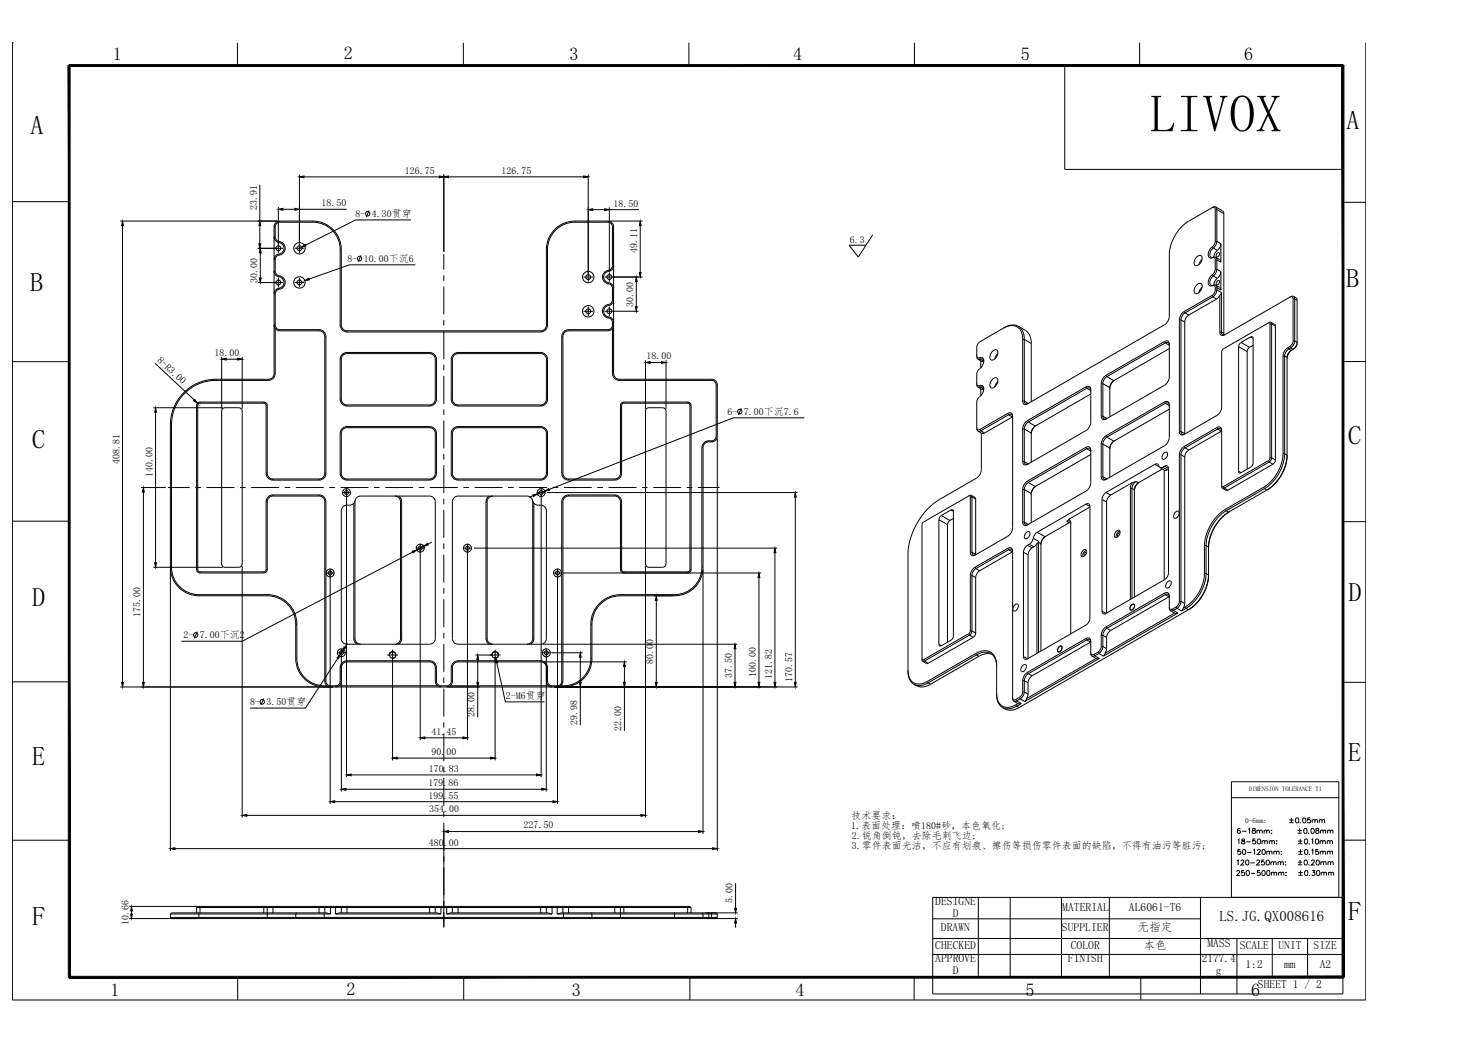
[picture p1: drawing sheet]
<svg xmlns="http://www.w3.org/2000/svg" width="594mm" height="420mm" viewBox="0 0 594 420" stroke-linecap="round" stroke-linejoin="round" font-family="sans-serif">
<defs><g id="words">
<text font-size="21.3" x="463.7" y="52.9">LIVOX</text>
<g font-size="10.8">
<text x="12.2" y="54">A</text>
<text x="543" y="52.2">A</text>
<text x="12.2" y="117.4">B</text>
<text x="542.9" y="115.6">B</text>
<text x="543.7" y="179">C</text>
<text x="12.9" y="180.8">C</text>
<text x="13" y="244.2">D</text>
<text x="543.8" y="242.4">D</text>
<text x="13" y="308.6">E</text>
<text x="543.7" y="306.7">E</text>
<text x="543.8" y="371.1">F</text>
<text x="13" y="372.9">F</text>
</g>
<g font-size="7.4">
<text x="138.7" y="23.8">2</text>
<text x="45.5" y="24.4">1</text>
<text x="229.7" y="24.4">3</text>
<text x="319.9" y="24.4">4</text>
<text x="411.7" y="24.4">5</text>
<text x="501.8" y="24.4">6</text>
<text x="44.6" y="401.7">1</text>
<text x="139.7" y="401.2">2</text>
<text x="230.6" y="401.7">3</text>
<text x="320.9" y="401.7">4</text>
<text x="413.5" y="401.7">5</text>
<text x="504.6" y="401.7">6</text>
</g>
<text font-size="6" x="491.8" y="371.5">LS.JG.QX008616</text>
<g font-size="4.7">
<text x="377.2" y="364.8">DESIGNE</text>
<text x="384.2" y="369.7">D</text>
<text x="428.4" y="367.3">MATERIAL</text>
<text x="455.3" y="367.3">AL6061-T6</text>
<text x="379.5" y="375.5">DRAWN</text>
<text x="428.3" y="375.5">SUPPLIER</text>
<text x="458.7" y="375.5">无指定</text>
<text x="377.2" y="382.7">CHECKED</text>
<text x="431.9" y="382.7">COLOR</text>
<text x="461.1" y="382.7">本色</text>
<text x="487" y="381.7">MASS</text>
<text x="500.1" y="382.7">SCALE</text>
<text x="515.6" y="382.7">UNIT</text>
<text x="529.8" y="382.7">SIZE</text>
<text x="377.2" y="388">APPROVE</text>
<text x="430.7" y="388.1">FINISH</text>
<text x="384.2" y="392.9">D</text>
<text x="502.4" y="390.4">1:2</text>
<text x="517.9" y="390.4">mm</text>
<text x="532.3" y="390.4">A2</text>
<text x="507.4" y="398.4">SHEET 1 / 2</text>
</g>
<g font-size="4.6">
<text x="484.6" y="388">2177.4</text>
<text x="490.3" y="392.7">g</text>
</g>
<g font-size="4">
<text x="163.2" y="70.1">126.75</text>
<text x="202.3" y="70">126.75</text>
<text x="129.6" y="83.1">18.50</text>
<text x="247.4" y="83.3">18.50</text>
<text x="103.5" y="84.5" transform="rotate(-90 103.5 84.5)">23.91</text>
<text x="143.4" y="87.5">8- 4.30贯穿</text>
<text x="342.7" y="98">6.3</text>
<text x="140.2" y="105.6">8- 10.00下沉6</text>
<text x="256.9" y="102.1" transform="rotate(-90 256.9 102.1)">49.11</text>
<text x="103.7" y="114.1" transform="rotate(-90 103.7 114.1)">30.00</text>
<text x="255.4" y="124" transform="rotate(-90 255.4 124)">30.00</text>
<text x="86.5" y="143.6">18.00</text>
<text x="63.3" y="145.5" transform="rotate(43 63.3 145.5)">8-R3.00</text>
<text x="260.7" y="144.9">18.00</text>
<text x="293.5" y="167.3">6- 7.00下沉7.6</text>
<text x="48.2" y="187.3" transform="rotate(-90 48.2 187.3)">408.81</text>
<text x="61.5" y="192.3" transform="rotate(-90 61.5 192.3)">140.00</text>
<text x="56.6" y="248.8" transform="rotate(-90 56.6 248.8)">175.00</text>
<text x="74.1" y="257.4">2- 7.00下沉2</text>
<text x="263.4" y="267.9" transform="rotate(-90 263.4 267.9)">80.00</text>
<text x="295.2" y="273.3" transform="rotate(-90 295.2 273.3)">37.50</text>
<text x="304.8" y="272.9" transform="rotate(-90 304.8 272.9)">100.00</text>
<text x="311.3" y="274" transform="rotate(-90 311.3 274)">121.82</text>
<text x="319.5" y="275.2" transform="rotate(-90 319.5 275.2)">170.57</text>
<text x="204" y="281.8">2-M6贯穿</text>
<text x="100.9" y="284.3">8- 3.50贯穿</text>
<text x="191.4" y="289.1" transform="rotate(-90 191.4 289.1)">28.00</text>
<text x="232.8" y="292.3" transform="rotate(-90 232.8 292.3)">29.98</text>
<text x="174" y="296.2">41.45</text>
<text x="250.6" y="294.7" transform="rotate(-90 250.6 294.7)">22.00</text>
<text x="174" y="304.4">90.00</text>
<text x="172.9" y="311.2">170.83</text>
<text x="172.8" y="317">179.86</text>
<text x="172.9" y="322">199.55</text>
<text x="173" y="327.5">354.00</text>
<text x="211.1" y="334">227.50</text>
<text x="343.3" y="334.2">1.表面处理：喷180#砂，本色氧化;</text>
<text x="343.4" y="330.1">技术要求：</text>
<text x="173" y="340.9">480.00</text>
<text x="343.5" y="338.3">2.锐角倒钝，去除毛刺飞边;</text>
<text x="343.5" y="342.5">3.零件表面光洁，不应有划痕、擦伤等损伤零件表面的缺陷，不得有油污等脏污;</text>
<text x="295.4" y="364.3" transform="rotate(-90 295.4 364.3)">5.00</text>
<text x="51.8" y="373.1" transform="rotate(-90 51.8 373.1)">10.66</text>
</g>
<text font-size="3" x="502.2" y="331.8">0-6mm:</text>
<text font-size="2.7" x="503.6" y="319">DIMENSION TOLERANCE T1</text>
</g></defs>
<!-- layer: 0 -->
<g fill="none" stroke="#000" stroke-width=".4">
<path d="M4.9 17.2h.1M4.9 17.2v386h545.9v-386M95.8 17.2v9.2M186.9 17.2v9.2M277.8 17.2v9.2M368.8 17.2v9.2M459.6 17.2v9.2M429.4 26.4v41.9h112.3M104.8 74.5v14.6M120.8 70.4v27.8M122.6 71.3h54.6M179 70.4v31.1"/>
<path d="M180.8 71.3h54.6M237.2 70.4v39.8M4.9 81.3h23M48.5 89.1h63.4M49.4 91v184.2M104.8 91v7.3M110.5 91.4v59.2M110.5 91.4h.5M111 95.6h-.5l.3 1 1.2 1.1a2.37 2.37 0 0 1 2.5 2.1 2.37 2.37 0 0 1-2 2.6M111 91.4v4.2M111 95.6l.5 1.2 1.1 .6M112.3 83.5v15.1"/>
<path d="M112.6 97.4l-.1 .5M112.6 97.4a2.76 2.76 0 0 1 2.4 2.7 2.76 2.76 0 0 1-2.4 2.8M112.8 89.1h13.4M112.8 89.1v.5M112.8 89.6h13.4M112.8 89.1l-1.4 .5-.6 .8-.3 1M112.8 89.6l-1.3 .5-.5 1.3M114.1 84.4h4.8M120.8 84.4h19.1M126.2 89.1v.5M126.2 89.1a11.5 11.5 0 0 1 11.5 11.5M126.2 89.6a11 11 0 0 1 11 11"/>
<path d="M148.9 84.8l-1.2 2.7M165.8 88.7h-22.4l-20.1 10.1M231.8 89.1h13.4M231.8 89.1v.5M231.8 89.6h13.4M231.9 89.1a11.5 11.5 0 0 0-11.5 11.5M231.9 89.6a11 11 0 0 0-11.1 11M239.1 84.5h4.8M245.2 89.1v.5M245.2 89.1l1.4 .5 .6 .8 .3 1M245.2 89.6l1.3 .5 .5 1.3M245.8 83.6v25.8"/>
<path d="M245.8 84.5h11.9M246.1 89.1h13M247 91.4v15.7M247 91.4h.5M247.5 91.4v59.2M258.2 91v18.9M342.5 98.9h6.8l-3.1 4.8zM352 94.7l-2.7 4.2M488.8 83.7h.9l.4 .8M489 99.5a3 3 0 0 0-1.1 4.5l1.1-.1M489 99.5l.3 .5M490.1 97.3l-.3 1.2-.8 1"/>
<path d="M490.1 84.5h.7M490.1 84.5v12.8M490.1 97.3h.7M490.3 83.4l-1 .1-9.9 5.7a17.2 17.2 0 0 0-7.8 13.5v24.9a4.3 4.3 0 0 1-2 3.3l-55.2 31.9M490.3 83.4l2.9 1.8 .4 .9M490.3 83.4l.5 1.1M490.8 97.3l-.4 1.5-1.1 1.2M490.8 84.5v12.8M490.8 97.3l1.6 1M490.8 84.5l2.8 1.6M492.4 98.3l-.4 1.5-1 1.1M492.4 98.3v7.4"/>
<path d="M493.6 86.1v48.4M541.7 81.6h9.1M103.9 100.1h7.4M104.1 113.9h7.2M105 102v10.1M111 109.4h-.5l.3 1 .7 .8 1.1 .4M111 104.7v4.7M111 118.5v12.6M111 109.4l.5 1.2 1.1 .6M112.5 102.4l.1 .5M112.5 111.6a2.3 2.3 0 0 1 2.1 2.3 2.3 2.3 0 0 1-2.1 2.3M112.6 116.2v.4"/>
<path d="M112.6 116.2l-1.1 .4-.7 .8-.3 1.1h.5M112.6 102.4l-1.1 .4-.7 .8-.3 1.1h.5M112.6 111.2v.4M112.6 111.2a2.76 2.76 0 0 1 2.4 2.7 2.76 2.76 0 0 1-2.4 2.7M112.6 116.6l-1.1 .6-.5 1.3M112.6 102.9l-1.1 .6-.5 1.2M120.8 100.1h-.1M120.8 113.8l-.1 .1M137.2 100.6v30.5M137.2 100.6h.4M137.6 100.6v30.5M145.6 103l-1.1 2.6"/>
<path d="M167.5 106.8h-26.6l-16.2 5.7M220.4 100.6v30.5M220.4 100.6h.4M220.8 100.6v30.5M245.4 114.4l1.2 .6 .4 1.3M245.4 109a2.76 2.76 0 0 0-2.4 2.7 2.76 2.76 0 0 0 2.4 2.7M245.5 114l-.1 .4M245.5 114l1 .4 .7 .8 .3 1.1h-.5M245.5 109.4a2.3 2.3 0 0 0-2 2.3 2.3 2.3 0 0 0 2 2.3M247 107.1h.5l-.6 1.6-1.4 .7-.1-.4M247 107.1l-.4 1.3-1.2 .6M247 116.3v4.6"/>
<path d="M247.1 111.7h12M256.6 113.5v10.2M488.8 119.1l-11.2 6.5M488.8 119.1l.3 .6M489 103.9l.8 .1 .3 .8M489 110.7a2.99 2.99 0 0 0-1.1 4.5h1.1M489 115.2h.8l.3 .8M489 110.7l.3 .6M489.1 119.7l-11.2 6.5M489.1 119.7l1.6 .9M489.3 100a2.48 2.48 0 0 0-.8 3.8l.8-.1M489.3 111.3a2.48 2.48 0 0 0-.8 3.8l.8-.1"/>
<path d="M489.3 103.7l-.3 .2M489.3 115l-.3 .2M489.3 111.3l1.7 .9M489.3 100l1.7 .9M490.1 108.6l-.3 1.2-.8 .9M490.1 116.9l-.4 1.3-.9 .9M490.1 104.8v3.8M490.1 116v.9M490.1 116.9h.7M490.1 116h.7M490.1 108.6h.7M490.1 104.8h.7"/>
<path d="M490.3 115h-1M490.3 103.7h-1M490.3 115l1.7 1 .4 1M490.3 103.7l1.7 1 .4 1M490.3 103.7l.5 1.1M490.3 115l.5 1M490.8 116.9a3.6 3.6 0 0 1-1.7 2.8M490.8 108.6l-.4 1.5-1.1 1.2M490.8 104.8v3.8M490.8 116v.9M490.8 116.9l1.8 1M490.8 116l1.6 1"/>
<path d="M490.8 108.6l1.6 .9M490.8 104.8l1.6 .9M491 100.9l-1 1.3-.5 1.5M491 112.2l-1 1.2-.5 1.5M492 119.1l-1.3 1.5M492 119.1v14.8M492.4 109.5l-.4 1.5-1 1.2M492.4 109.5v7.5M492.6 117.9v16M492.6 117.9l-.6 1.2M520.2 119.8l.9-.1 .4 .9M521.7 119.5l1.2 .8 .3 .8"/>
<path d="M521.7 119.5l-1.2 .1-26.6 15.4a1.19 1.19 0 0 1-1.4 .2 1.19 1.19 0 0 1-.5-1.3M521.7 119.5l.5 1.1M111 131.1h-.5l.5 1.4 .8 .7 1 .2M111 132.5v18.1M111 131.1l.5 1.3 1.3 .5M112.8 132.9v.5M112.8 133.4h15.9M112.8 132.9h15.9M128.7 132.9v.5M128.7 132.9l1.2 .3 .9 .8 .7 1.7M128.7 133.4l1.4 .5 .7 .8 .2 1M131 135.7v55.1"/>
<path d="M131 135.7h.4M131.4 135.7v55.1M137.2 131.1l.6 1.7 .9 .8 1.2 .2M137.2 131.1h.4M137.6 131.1l.3 1 .6 .8 1.4 .5M139.9 133.4v.5h78.2v-.5M139.9 133.4h78.2M220.4 131.1h.4M220.4 131.1l-.5 1.4-.8 .7-1 .2M220.8 131.1l-.6 1.7-.9 .8-1.2 .2M226.6 135.7h.4M226.6 135.7v55.1"/>
<path d="M227 135.7v55.1M229.3 133.4h15.9M229.3 132.9h15.9M229.3 132.9v.5M229.3 132.9l-1.7 .6-.8 1-.2 1.2M229.3 133.4l-1.4 .5-.6 .8-.3 1M245.2 132.9v.5M245.4 128.2l.1-.4 1.4 .7 .6 1.5h-.5M245.4 128.2l1.2 .6 .4 1.2M245.4 122.8a2.76 2.76 0 0 0-2.4 2.7 2.76 2.76 0 0 0 2.4 2.7M245.5 123.2a2.3 2.3 0 0 0-2 2.3 2.3 2.3 0 0 0 2 2.3M247 120.9h.5l-.6 1.6-1.4 .7-.1-.4"/>
<path d="M247 131.1h.5l-.5 1.4-.8 .7-1 .2M247 120.9l-.4 1.2-1.2 .7M247 131.1l-.5 1.3-1.3 .5M247 130v1.1M247 132.5v18.1M247.3 125.5h10.2M405 132.2l-10.3 6-.8 1.7v3.9M405 132.2h.1M405 132.2l-.3 .1M405 132.2a4.7 4.7 0 0 1 5.4-.3 4.7 4.7 0 0 1 2.1 4.9M410.7 131.6a5.8 5.8 0 0 0-5.7 .6M410.7 131.6l2.8 1.6a5.9 5.9 0 0 1 2.4 5.3"/>
<path d="M410.7 131.6a5.8 5.8 0 0 1 2.4 5.2M412.5 136.8v24.9M412.5 136.8h.6M413.1 136.8v24.9M413.1 136.8l2.8 1.7M415.9 138.5v23.5M469.6 137.7a1.19 1.19 0 0 1 1.4-.1 1.19 1.19 0 0 1 .6 1.2v13.2a4.3 4.3 0 0 1-2 3.3l-23.5 13.6a1.19 1.19 0 0 1-1.4 .2 1.19 1.19 0 0 1-.6-1.3M469.6 137.7l-23.5 13.6M469.6 137.7l.4 .6M470 138.3a.99 .99 0 0 1 1.1-.1 .99 .99 0 0 1 .5 1zM470 138.3l-23.6 13.6M475.7 129v45"/>
<path d="M475.7 129h.6M476.3 129v45M476.3 129l1.5 .9M477.6 125.6a4.3 4.3 0 0 0-1.9 3.4M477.6 125.6l.3 .6M477.8 129.9v45M477.9 126.2a3.6 3.6 0 0 0-1.6 2.8M477.9 126.2l1.5 .8M479.4 127a3.6 3.6 0 0 0-1.6 2.9M490.7 120.6l-11.3 6.4M492 133.9h.6M492.6 133.9l.4 1 .9 .1"/>
<path d="M492.6 133.9l1 .6M493.6 134.5l.1 .5M493.9 135h.1M494.2 134.8l-.3 .2M499.5 139.8v50.2M499.5 139.8l3.5 2M500.5 138.1l-.7 .7-.3 1M500.5 138.1l3.5 2M504.4 135.8h.7l.3 .6M504.4 135.8l-3.9 2.3M504.4 135.8l1 .6M505.4 136.4v50.5l-.9 1.4-4 2.3"/>
<path d="M505.4 139.3l-1.4 .8M511.6 130.2h.4l.2 .4M512.2 130.6h.7M512.2 130.6v54M512.6 129.9l-.7 .1-19 11.2-.2 23a4.3 4.3 0 0 1-1.9 3.3l-13.2 7.6M512.6 129.9l.3 .7M512.6 129.9l1.6 1 .2 .6M512.9 130.6v54M512.9 130.6l1.5 .9M514.4 131.5v54M520.2 139.7l-.8 .5M520.2 139.7l.3 .6"/>
<path d="M521.5 137.5l-.4 1.2-.9 1M521.5 137.5h.7M521.5 120.6h.7M521.5 120.6v16.9M522.2 137.5a3.6 3.6 0 0 1-1.7 2.8M522.2 137.5l1 .5a3.6 3.6 0 0 1-1.7 2.8l-1-.5M522.2 120.6v16.9M522.2 120.6l1 .5M523.2 121.1l-.1 17.5-.7 1.6-1.7 1.1M4.9 145.8h23M62.5 146.4l15.8 14.9M87.1 152.9v.5"/>
<path d="M87.1 153.4h21.1M87.1 152.9h21.1M87.1 152.9a18.4 18.4 0 0 0-18.4 18.4M87.1 153.4a17.9 17.9 0 0 0-17.9 17.9M89.4 143.9v21M91.2 144.8h4.6M97.7 143.9v21M108.2 152.9v.5M110.5 150.6l-.2 1-.6 .8-1.5 .5M110.5 150.6h.5M111 150.6l-.6 1.8-1 .7-1.2 .3M137.2 144.9v16.1h.4v-16.1"/>
<path d="M137.2 144.9h.4M139.9 142.1v.5M139.9 142.6h33.4M139.9 142.1h33.4M139.9 142.1l-1.2 .3-.9 .8-.6 1.7M139.9 142.6l-1.4 .5-.6 .8-.3 1M173.3 142.1v.5M173.3 142.1l1.2 .3 .9 .8 .6 1.7M173.3 142.6l1.4 .5 .6 .8 .3 1M175.6 144.9v16.1h.4v-16.1M175.6 144.9h.4M182 144.9v16.1h.5v-16.1"/>
<path d="M182 144.9h.5M184.7 142.1v.5M184.7 142.6h33.4M184.7 142.1h33.4M184.8 142.1l-1.8 .6-.7 1-.3 1.2M184.8 142.6l-1.5 .5-.6 .8-.2 1M218.1 142.1v.5M218.1 142.1l1.7 .6 .7 1 .3 1.2M218.1 142.6l1.4 .5 .6 .8 .3 1M220.4 144.9v16.1h.4v-16.1M220.4 144.9h.4M247 150.6h.5"/>
<path d="M247 150.6l.3 1.2 .8 1 1.7 .6M247.5 150.6l.2 1 .6 .8 1.5 .5M249.8 153.4h37.2M249.8 152.9h37.2M249.8 152.9v.5M260.3 145.2v19.7M262.2 146.2h4.6M268.6 145.2v19.7M287 152.9v.5M287 152.9l1.4 .5 .7 .8 .2 1M287 153.4l1.3 .5 .5 1.3M393.9 143.8l.5 1"/>
<path d="M393.9 155l.5 1.1M393.9 154.7l.1 .3M393.9 143.4l.1 .4M394 155l.4 .5h.7M394 143.8l.3 .5 .8-.1M394.4 144.8l1.7 1h.7M394.4 156.1l1.7 1h.7M395.1 155.5a1.16 1.16 0 0 1 1.2 .1 1.16 1.16 0 0 1 .5 1.1M395.1 144.2a1.16 1.16 0 0 1 1.2 .1 1.16 1.16 0 0 1 .5 1.2M395.1 155.5l.3 .6M395.1 144.2l.3 .6M395.4 156.1h-1"/>
<path d="M395.4 144.8h-1M395.4 156.1l1.4 .8M395.4 144.8l1.4 .8M395.6 145.5v2.8M395.6 156.7v2.8M395.6 144.7l-.2 .1M395.6 156l-.2 .1M395.6 156l.8 .1 .3 .7M395.6 144.7l.7 .1 .4 .7M395.6 156h.1M395.6 144.7h.1M396.7 145.5h.1"/>
<path d="M396.8 156.8v.1M396.8 145.5v.2M396.8 156.7a5.5 5.5 0 0 1-2.4 3.9l-.5 1.3v10.9M396.8 145.5a5.5 5.5 0 0 1-2.4 3.9l-.5 1.3v4.3M438 156a1.19 1.19 0 0 1 1.3-.1 1.19 1.19 0 0 1 .6 1.2v13.2a4.3 4.3 0 0 1-1.9 3.3l-23.6 13.6M438 156l-23.6 13.6M438 156l.3 .6M438.3 156.6a.99 .99 0 0 1 1.1-.2 .99 .99 0 0 1 .5 1.1zM438.3 156.6l-23.6 13.6M439.9 158.9l-22.3 12.9M444.1 154.7v13.1M444.1 154.7h.7"/>
<path d="M444.8 154.7v13.1M444.8 154.7l2.8 1.6M446.1 151.3a4.3 4.3 0 0 0-2 3.4M446.1 151.3l.3 .6M446.4 151.9a3.6 3.6 0 0 0-1.6 2.8M446.4 151.9l2.8 1.6M447.6 156.3v11.8M449.2 153.5a3.6 3.6 0 0 0-1.6 2.8M449.2 153.5l-1.2 1.6-.4 1.6M449.3 153.5h-.1M449.6 153.3l-.4 .2M471.6 140.6l-22.4 12.9"/>
<path d="M503 141.8v47.4M504 140.1l-.7 .7-.3 1M517.5 143.6h.6M517.5 143.6v39.3M518.1 143.6l1 .5M518.1 143.6v39.3M519.1 144.1v39.8M519.4 140.2a4.3 4.3 0 0 0-1.9 3.4M519.4 140.2l.3 .5M519.7 140.7a3.6 3.6 0 0 0-1.6 2.9M519.7 140.7l1 .6M520.5 140.3l-.8 .4"/>
<path d="M520.7 141.3a3.6 3.6 0 0 0-1.6 2.8M521 141.1a4.3 4.3 0 0 0-1.9 3.4M541.7 145.8h9.1M61.8 164.4h28.1M62.7 166.3v60.6M69.2 171.3v57.4a11 11 0 0 0 11 11.1M69.2 171.3h-.5v57.4M79.3 163.5h.4M79.3 163.5v66.2M79.7 163.5v66.2M80.6 163.5h.1M80.7 162.1v.5"/>
<path d="M80.7 163.4v.1M80.7 162.6h25.7M80.7 162.1h25.7M80.7 162.1l-.8 .3-.6 1.1M80.7 162.6l-.7 .2-.2 .7M90 164.7l.8-.3h5.5l1.1 .6 .3 .8v61.6l-.6 1.1-.8 .2h-6l-.6-.5-.3-.8v-61.6zM106.4 162.1v.5M106.4 162.1l.8 .3 .6 1.1M106.4 162.6l.7 .2 .2 .7M107.3 163.5h.5M107.3 163.5v27.3M107.8 163.5v27.3"/>
<path d="M137.2 161l.6 1.7 .9 .7 1.2 .3M137.2 174.8v16M137.2 174.8h.4M137.6 161l.3 1 .6 .8 1.4 .5M137.6 174.8v16M139.9 163.3v.4M139.9 172v.5M139.9 172.5h33.4M139.9 172h33.4M139.9 163.7h33.4M139.9 163.3h33.4M139.9 172l-1.2 .3-.9 .7-.6 1.7"/>
<path d="M139.9 172.4l-1.4 .6-.6 .7-.3 1M173.3 163.3v.4M173.3 172v.5M173.3 172l1.2 .3 .9 .7 .6 1.7M173.3 172.4l1.4 .6 .6 .7 .3 1M175.6 174.8h.4M175.6 174.8v16M175.6 161l-.3 1-.6 .8-1.4 .5M176 161l-.6 1.7-.9 .7-1.2 .3M176 174.8v16M182 174.8h.5M182 174.8v16"/>
<path d="M182 161l.3 1.2 .7 .9 1.8 .6M182.5 161l.2 1 .6 .8 1.5 .5M182.5 174.8v16M184.7 172.5h33.4M184.7 172h33.4M184.7 163.7h33.4M184.7 163.3h33.4M184.7 163.3v.4M184.7 172v.5M184.8 172l-1.8 .6-.7 .9-.3 1.2M184.8 172.4l-1.5 .6-.6 .7-.2 1M218.1 163.3v.4"/>
<path d="M218.1 172v.5M218.1 172l1.7 .6 .7 .9 .3 1.2M218.1 172.4l1.4 .6 .6 .7 .3 1M220.4 174.8h.4M220.4 174.8v16M220.4 161l-.5 1.4-.8 .6-1 .3M220.8 174.8v16M220.8 161l-.6 1.7-.9 .7-1.2 .3M250.2 163.5h.5M250.2 163.5v27.3M250.7 163.5v27.3M251.6 162.6h25.7"/>
<path d="M251.6 162.1h25.7M251.6 162.1v.5M251.6 162.1l-.8 .3-.6 1.1M251.6 162.6l-.6 .2-.3 .7M260.9 164.7l.8-.3h5.5l1.2 .6 .2 .8v61.6l-.2 .8-1.2 .5h-5.9l-.7-.5-.3-.8v-61.6zM277.3 162.1v.5M277.3 162.1l1.2 .6 .2 .8M277.3 162.6l.7 .2 .3 .7M278.3 163.5h.4M278.3 163.5v66.2M278.7 163.5v66.2M285.8 178.2h1.2"/>
<path d="M285.8 177.7h1.2M285.8 177.7v.5M285.8 177.7l-1.7 .6-.7 1-.3 1.2M285.8 178.2l-1.4 .5-.6 .8-.3 1M287 177.7v.5M288.8 175.9v-20.7h.5v20.7M288.8 175.9h.5M288.8 175.9l-.5 1.3-1.3 .5M289.3 176.8v166.3M289.3 175.9l-.5 1.4-.8 .7-1 .2M299 164.6l-1.2 2.7M324.4 168.5h-28.6l-74.3 28.9"/>
<path d="M393.9 172.8l.5 1M393.9 172.4l.1 .4M394 172.8l.5 .5 .7-.1M394.4 173.8l1.7 1 1-.2M395.2 173.2l.4 .5M395.6 173.7l-1.2 .1M395.6 173.7l1.5 .9M395.8 174.6v14.8a4.3 4.3 0 0 1-2 3.4l-14.9 8.6a28 28 0 0 0-12.7 22v47.3M406.4 166.7a1.19 1.19 0 0 1 1.4-.1 1.19 1.19 0 0 1 .6 1.2v45a4.3 4.3 0 0 1-2 3.4l-13.1 7.6a1.19 1.19 0 0 1-1.4 .2 1.19 1.19 0 0 1-.6-1.3M406.4 166.7l-11.2 6.5M406.4 166.7l.4 .5M406.8 167.2a1 1 0 0 1 1.1-.1 1 1 0 0 1 .5 1.1"/>
<path d="M406.8 167.2l-11.2 6.5M406.8 167.2l1.5 .9M408.3 168.1l-11.2 6.5M408.4 168.1h-.1M412.5 161.7a1.19 1.19 0 0 0 .5 1.3 1.19 1.19 0 0 0 1.4-.2M412.5 173v13.1M412.5 173h.6M412.5 161.7h.6M413.1 161.7l1.6 1-.3 .1M413.1 161.7l.4 1 .9 .1M413.1 173v13.1M413.1 173l2.8 1.6"/>
<path d="M414.4 162.8h.1M414.4 169.6a4.3 4.3 0 0 0-1.9 3.4M414.4 169.6l.3 .6M414.7 170.2a3.6 3.6 0 0 0-1.6 2.8M414.7 170.2l2.9 1.6M415.9 174.6v11.8M415.9 174.6v.4M417.6 171.8a3.6 3.6 0 0 0-1.7 2.8M417.6 171.8l-1.1 1.3-.6 1.5M417.6 171.8h.1M417.9 171.6l-.3 .2M444.1 179.1v13.1"/>
<path d="M444.1 179.1h.7M444.1 167.8h.7M444.8 167.8l1.6 1-.3 .1M444.8 167.8l.3 1 1 .1M444.8 179.1v13.1M444.8 179.1l2.8 1.6M446.1 175.7a4.3 4.3 0 0 0-2 3.4M446.1 175.7l.3 .6M446.1 168.9h.1M446.4 176.3a3.6 3.6 0 0 0-1.6 2.8M446.4 176.3l2.8 1.6M449.2 177.9a3.5 3.5 0 0 0-1.6 2.8"/>
<path d="M449.2 177.9l-1 1.3-.6 1.9M449.3 177.9h-.1M449.6 177.7l-.4 .2M469.6 162.1a1.19 1.19 0 0 1 1.4-.1 1.19 1.19 0 0 1 .6 1.2v13.2a4.3 4.3 0 0 1-2 3.3l-23.5 13.6M469.6 162.1l-23.5 13.6M469.6 162.1l.4 .6M470 162.7a.99 .99 0 0 1 1.1-.2 .99 .99 0 0 1 .5 1.1zM470 162.7l-23.6 13.6M471.6 165l-22.4 12.9M475.7 174a1.19 1.19 0 0 0 .5 1.3 1.19 1.19 0 0 0 1.4-.2M475.7 174h.6M476.3 174l.4 1 .9 .1"/>
<path d="M476.3 174l1.5 .9M477.6 175.1h.1M477.8 174.9v.1M477.9 174.9l-.3 .2M490.8 172.4a1.19 1.19 0 0 1 1.3-.1 1.19 1.19 0 0 1 .6 1.2v22.7l.3 .7M490.8 172.4l-13.2 7.6M490.8 172.4l.3 .6M491.1 173a.99 .99 0 0 1 1.1-.1 .99 .99 0 0 1 .5 1M491.1 173l-13.2 7.6M491.1 173l1.5 .9M492.6 173.9l-13.2 7.6M492.7 173.8h-.1"/>
<path d="M56.9 196.6h10M57.8 198.4v76.8M107.3 190.8l.6 1.8 1 .7 1.2 .3M107.3 190.8h.5M107.8 190.8l.2 1 .6 .8 1.5 .5M110.1 193.1v.5M110.1 199.6v.4M110.1 199.6h18.6M110.1 193.6h18.6M110.1 193.1h18.6M110.1 199.6l-1.2 .2-1 .8-.6 1.7M128.7 193.1v.5"/>
<path d="M128.7 199.6v.4M128.7 199.6l1.2 .2 .9 .8 .7 1.7M131 190.8h.4M131 190.8l-.2 1-.7 .8-1.4 .5M131.5 190.8l-.7 1.8-.9 .7-1.2 .3M137.2 190.8l.6 1.8 .9 .7 1.2 .3M137.2 190.8h.4M137.6 190.8l.3 1 .6 .8 1.4 .5M139.7 199.5v113.9M139.9 193.1v.5M139.9 193.6h33.4M139.9 193.1h33.4"/>
<path d="M173.3 193.1v.5M175.6 190.8h.4M175.6 190.8l-.3 1-.6 .8-1.4 .5M176 190.8l-.6 1.8-.9 .7-1.2 .3M182 190.8h.5M182 190.8l.3 1.2 .7 1 1.8 .6M182.5 190.8l.2 1 .6 .8 1.5 .5M184.7 193.6h33.4M184.7 193.1h33.4M184.7 193.1v.5M215 199.9l-1.7 .6M216.7 198.6l.6 1.3"/>
<path d="M218.1 193.1v.5M218.3 199.5v113.9M219.7 198l-2.9 1.2M220.4 190.8h.4M220.4 190.8l-.5 1.5-.8 .6-1 .2M220.7 198.6h101M220.8 190.8l-.6 1.8-.9 .7-1.2 .3M226.6 190.8l.2 1.2 .8 1 1.7 .6M226.6 190.8h.4M227 190.8l.5 1.5 .8 .6 1 .2M229.3 199.6h18.6M229.3 193.6h18.6"/>
<path d="M229.3 193.1h18.6M229.3 193.1v.5M229.3 199.6v.4M229.3 199.6l-1.7 .6-.8 .9-.2 1.2M247.9 193.1v.5M247.9 199.6v.4M247.9 199.6l1.8 .6 .7 .9 .3 1.2M250.2 190.8h.5M250.2 190.8l-.5 1.5-.8 .6-1 .2M250.7 190.8l-.6 1.8-1 .7-1.2 .3M283.1 180.5h.4M283.1 180.5v48.2"/>
<path d="M283.5 180.5v48.2M390.7 200l.4-.1 .2 .5M391.7 199.7l-.7 .1-18.5 10.7-.6 .8-.1 54.7 .3 .7M391.7 199.7l1.6 1 .2 .5M391.7 199.7l.3 .7M412.5 186.1a1.19 1.19 0 0 0 .5 1.3 1.19 1.19 0 0 0 1.4-.2M412.5 197.4v13.1M412.5 197.4h.6M412.5 186.1h.6M413.1 186.1l1.6 .9-.3 .2M413.1 186.1l.4 1 .9 .1M413.1 197.4v13.1"/>
<path d="M413.1 197.4l2.8 1.6M414.4 187.2h.1M414.4 194a4.3 4.3 0 0 0-1.9 3.4M414.4 194l.3 .5M414.7 194.5a3.6 3.6 0 0 0-1.6 2.9M414.7 194.5l2.9 1.7M415.9 199v11.7M415.9 199v.4M417.6 196.2a3.6 3.6 0 0 0-1.7 2.8M417.6 196.2l-1.1 1.2-.6 1.6M417.6 196.2h.1M417.9 196l-.3 .2"/>
<path d="M438 180.4a1.19 1.19 0 0 1 1.3-.2 1.19 1.19 0 0 1 .6 1.3v13.1a4.3 4.3 0 0 1-1.9 3.4l-23.6 13.6M438 180.4l-23.6 13.6M438 180.4l.3 .5M438.3 180.9a.99 .99 0 0 1 1.1-.1 .99 .99 0 0 1 .5 1.1zM438.3 180.9l-23.6 13.6M439.9 183.3l-22.3 12.9M444.1 192.2a1.19 1.19 0 0 0 .6 1.3 1.19 1.19 0 0 0 1.4-.2M444.1 192.2h.7M444.8 192.2l1.6 .9-.3 .2M444.8 192.2l.3 1 1 .1M446.1 198.6a3.6 3.6 0 0 0-1.6 2.8M446.1 198.6l1.8 1"/>
<path d="M446.1 193.3h.1M447.6 180.7v11.8M447.9 199.6a3.6 3.6 0 0 0-1.6 2.9M455.9 196.9h.6M455.9 196.9v44.8M456.5 196.9l1 .6M456.5 196.9v44.4M456.8 194.5l-.9 2.4M456.8 194.5l-8.9 5.1M457.5 197.5v43.3M457.5 197.5v.4M458.2 194.1a3.6 3.6 0 0 0-1.7 2.8"/>
<path d="M458.2 194.1l-1.4 .4M458.2 194.1l.9 .6M459.1 194.7a3.6 3.6 0 0 0-1.6 2.8M459.2 194.7l-1.1 1.3-.6 1.5M459.2 194.7h.1M459.5 194.5l-.3 .2M465.7 187.2a1.21 1.21 0 0 1 1.3 0 1.21 1.21 0 0 1 .6 1.2l.2 .1M465.7 187.2l1.8 1M465.7 187.2l-19.6 11.4M467.8 188.5l2 1.1 1-.1M468.8 189.1l-9.7 5.6M468.9 188.4l-1.1 .1"/>
<path d="M468.9 188.4l1.9 1.1M469.5 189.5v44.3M469.6 188a.99 .99 0 0 1 1.2-.1 .99 .99 0 0 1 .5 1M469.6 188l1.7 .9M469.6 188l-.7 .4M471.3 188.9v42a3.6 3.6 0 0 1-1.7 2.9l-23.5 13.6M471.3 189.2l-.5 .3M475.7 183.4h.6M475.7 183.4v59.1M476.3 183.4l1.5 .9M476.3 183.4v59.1M477.6 180a4.3 4.3 0 0 0-1.9 3.4"/>
<path d="M477.6 180l.3 .6M477.8 184.3v59.1M477.9 180.6a3.6 3.6 0 0 0-1.6 2.8M477.9 180.6l1.5 .9M479.4 181.5a3.6 3.6 0 0 0-1.6 2.8M492.7 195.9l.3 .4 .4-.1M493 196.9l1.6 .9 .6-.1M493.4 196.2l.3 .6M493.7 196.8l-.7 .1M493.7 196.8l1.5 .9M499.5 190l.3 .7 .7-.1M499.5 190l1 .6"/>
<path d="M509.7 196.5l-15.5 8.9M509.7 196.5l.3 .5M510 197l1 .6 .3-.2M510 197l-15.4 8.9M511.3 197.4l-15.8 9.1M511.3 197.4h.1M511.6 185.7l-18.2 10.5M511.6 185.7l.3 .6M511.9 186.3l1.5 .9M511.9 186.3l-18.2 10.5M512.2 184.6l-.6 1.1M512.2 184.6h.7"/>
<path d="M512.9 184.6l-.3 1-.7 .7M512.9 184.6l1.5 .9M513.4 187.2l-18.2 10.5M514.4 185.5l-.3 .9-.7 .8M517.5 182.9a17.2 17.2 0 0 1-7.8 13.6M517.5 182.9h.6M518.1 182.9l1 .6v.4M518.1 182.9a18 18 0 0 1-8.1 14.1M519.1 183.9a18.2 18.2 0 0 1-7.8 13.5M519.1 183.9a17.2 17.2 0 0 1-7.8 13.5M4.9 210.2h23M107.3 202.3v27.4"/>
<path d="M107.3 202.3h.5M107.8 202.3v27.4M110.1 200h18.6M110.1 200l-1.5 .5-.6 .8-.2 1M128.7 200l1.4 .5 .7 .8 .2 1M131 202.3v72.4M131 202.3h.4M131.4 202.3v72.4M142.7 202.9v54.6M143.1 202.3h.1M143.2 202.3v55.2M143.2 201.9a2.97 2.97 0 0 1-3.8 1.9l-1.3 .8-.5 1.4v51.5l.3 1 1 1 1 .3h33.4l1-.3 1-1 .3-1v-55.2l-.3-1-1-1.1-1-.2h-27.8l-1.5 .5-.6 .8-.2 1"/>
<path d="M159.2 200l1.5 .5 .6 .8 .3 1M160.8 200l.9 1 .3 1.3M161.5 202.3h.5M161.5 202.3v55.2M162 202.3v55.2M170.3 219.6l.6 .6 .2 .8M174.2 218.6l-1.7 .8M196 202.3h.5M196 202.3v55.2M196.5 202.3v55.2M197.2 200l-.9 1-.3 1.3M198.8 200l-1.5 .5-.6 .8-.2 1"/>
<path d="M214.8 201.9a2.97 2.97 0 0 0 3.8 1.9l1.3 .8 .5 1.4v51.5l-.3 1-1 1-1 .3h-33.3l-1.1-.3-1-1-.2-1v-55.2l.2-1 1-1.1 1.1-.2h27.8l1.4 .5 .6 .8 .3 1M214.8 202.3h.1M214.8 202.3v55.2M215.3 202.9v54.6M226.6 202.3h.4M226.6 202.3v72.4M227 202.3v72.4M229.3 200h18.6M229.3 200l-1.4 .5-.6 .8-.3 1M247.9 200l1.5 .5 .6 .8 .2 1M250.2 202.3h.5M250.2 202.3v27.4"/>
<path d="M250.7 202.3v27.4M320.8 200.5v74.7M378.7 209.6v50.2M378.7 209.6l3.4 2M379.6 207.9l-.6 .7-.3 1M379.6 207.9l3.5 2M382.1 211.6v47.4M383.1 209.9l-.7 .7-.3 1M383.5 205.6l.7-.1 .3 .7M383.5 205.6l1 .6M383.5 205.6l-3.9 2.3M384.5 206.2v50.4l-.8 1.4-4.1 2.4"/>
<path d="M384.5 209.1l-1.4 .8M391.3 200.4v22.3M391.3 200.4h.7M392 200.4v22.3M392 200.4l1.5 .8M393.5 201.2v22.4M412.5 210.5a1.19 1.19 0 0 0 .5 1.3 1.19 1.19 0 0 0 1.4-.2M412.5 210.5h.6M413.1 210.5l1.6 .9-.3 .2M413.1 210.5l.4 1 .9 .1M414.4 211.6h.1M414.4 219.9a3.6 3.6 0 0 0-1.6 2.8"/>
<path d="M414.4 219.9l1.8 1M415.1 219.5l1.9 1M415.1 219.5l-.7 .4M416.7 217l-.5 1.4-1.1 1.1M416.7 217l2.2 1.3M418.2 219.1l-1.2 1.4M418.2 219.1v44.4M418.3 214.6l-1 1.1-.6 1.3M418.3 214.6l3.1 1.8M418.7 218.7h.1M418.7 218.7l-.5 .4M418.8 218.7l1 .5"/>
<path d="M418.8 218.7v44.4M418.9 218.3l-.1 .4M418.9 218.3l-.2 .4M419.8 219.2v43.3M421.4 216.4a3.6 3.6 0 0 0-1.6 2.8M421.5 216.5l-1.3 1.6-.4 1.5M421.5 216.4h.1M421.8 216.2l-.3 .3M430.2 210.2a.99 .99 0 0 1 1.2-.1 .99 .99 0 0 1 .4 1.1M430.2 210.2l1 .6M431 209.4l.5 .4 .3 .8v45M431 209.4l-.8 .8"/>
<path d="M431.2 210.8l-9.8 5.6M431.7 210.6l-.5 .2M438 203.3a.99 .99 0 0 1 1.1-.1 .99 .99 0 0 1 .5 1M438 203.3l1.6 .9M438 203.3l-19.7 11.3M439.6 204.2v45a3.6 3.6 0 0 1-1.6 2.9l-23.6 13.6M439.6 204.5l-8.6 4.9M444.5 201.4l1.8 1.1M444.5 201.4v45M446.3 202.5v44.7M485.8 220h.6M485.8 220v11.3"/>
<path d="M486.4 220l1 .6M486.4 220v11.3M494.2 205.4a18.7 18.7 0 0 0-8.4 14.6M494.2 205.4l.4 .5M494.6 205.9a18 18 0 0 0-8.2 14.1M494.6 205.9l.9 .6M495.5 206.5a18.8 18.8 0 0 0-8.1 14.1M495.5 206.5a17.9 17.9 0 0 0-8.1 14.1M495.9 206.3l-.4 .2M541.7 210.3h9.1M61.8 228.7h28.1M68.7 229.7v113.4"/>
<path d="M68.7 228.7a11.5 11.5 0 0 0 11.5 11.5M79.3 229.7l.6 1.1 .8 .2M79.3 229.7h.4M79.8 229.7l.2 .6 .7 .3M80.7 231h25.7M80.7 230.6v.4M80.7 230.6h25.7M97.7 228.3v101.4M106.4 230.6v.4M107.3 229.7l-.2 .6-.7 .3M107.3 229.7h.5M107.8 239.8h-27.6v.4h27.6"/>
<path d="M107.8 239.8v.4M107.8 239.8a11.9 11.9 0 0 1 11.9 11.9M107.8 229.7l-.3 .8-1.1 .5M133.2 232v92.2M166.4 222.6l-68.7 36h-24.5M169.5 221.9v76.5M170.9 220.3l-2.8 1.5M188.5 221.9v76.5M191.2 221h122.3M224.8 232v92.2M227.1 231h79.9M250.2 229.7l.6 1.1 .8 .2v-.4"/>
<path d="M250.2 239.8h21.9M250.2 229.7h.5M250.2 239.8v.4M250.2 239.8a11.9 11.9 0 0 0-11.9 11.9M250.7 229.7l.3 .6 .6 .3M251.6 230.6h25.7M260.3 228.3v101.4M272.1 239.8v.4M278.3 229.7l-.3 .6-.7 .3M278.3 229.7h.4M278.7 229.7l-.5 1.1-.9 .2v-.4M283.1 228.7h.4"/>
<path d="M283.1 228.7a11 11 0 0 1-11 11.1M283.5 228.7a11.5 11.5 0 0 1-11.4 11.5M283.5 229.7v106.5M306.1 232.9v42.3M312.5 222.9v52.3M391.3 232.1v22.3M391.3 232.1h.7M391.3 222.7h.7M392 222.7l.3 .9 1 .2M392 232.1l1.5 .8M392 222.7l1.5 .9M392 232.1v22.3"/>
<path d="M393.3 223.8h.1M393.3 228.7a4.3 4.3 0 0 0-2 3.4M393.3 228.7l.3 .6M393.5 223.6v.1M393.5 232.9v22.4M393.6 223.6l-.3 .2M393.6 229.3a3.5 3.5 0 0 0-1.6 2.8M393.6 229.3l1.5 .8M395.1 230.1a3.6 3.6 0 0 0-1.6 2.8M406.4 221.1a1.19 1.19 0 0 1 1.4-.1 1.19 1.19 0 0 1 .6 1.2v59.5l.5 1M406.4 221.1l.4 .6M406.4 221.1l-13.1 7.6"/>
<path d="M406.8 221.7a.99 .99 0 0 1 1.1-.2 .99 .99 0 0 1 .5 1.1M406.8 221.7l1.5 .8M406.8 221.7l-13.2 7.6M408.3 222.5l-13.2 7.6M408.4 222.5h-.1M412.8 222.7l1.8 1.1M412.8 222.7v42M414.6 223.8v41.7M416.2 220.9a3.6 3.6 0 0 0-1.6 2.9M417 220.5l-.8 .4M469.6 239.2a1.19 1.19 0 0 1 1.4-.1 1.19 1.19 0 0 1 .6 1.2v5.1l.5 .9M469.6 239.2l.4 .6"/>
<path d="M469.6 239.2l-23.5 13.6M470 239.8a.99 .99 0 0 1 1.1-.2 .99 .99 0 0 1 .5 1.1M470 239.8l1.5 .8-23.6 13.6M470 239.8l-23.6 13.6M485.8 231.3a17.2 17.2 0 0 1-7.8 13.5M485.8 231.3h.6M486.4 231.3l1 .5v.4M486.4 231.3a17.9 17.9 0 0 1-8.1 14M487.4 232.2a18.1 18.1 0 0 1-7.8 13.5M487.4 232.2a17.2 17.2 0 0 1-7.8 13.5M487.4 220.6v11.6M487.4 220.6v.3"/>
<path d="M79.5 254.7l-1.1 2.7M107.8 240.2a11.5 11.5 0 0 1 11.5 11.5M119.3 251.7h.4M119.3 251.7v13.8M119.7 251.7v13.8M140.1 259.5l-1 1.5M142.7 257.5l.3 1.3 .9 1M142.7 257.5h.5M143.2 257.5l.5 1.4 .7 .6 1.1 .3M161.5 257.5h.5M161.6 257.5l-.6 1.4-.7 .6-1.1 .3M162 257.5l-.3 1.3-.9 1"/>
<path d="M196 257.5l.3 1.3 .9 1M196 257.5h.5M196.5 257.5l.5 1.4 .8 .6 1 .3M214.8 257.5h.5M214.9 257.5l-.5 1.4-.8 .6-1 .3M215.3 257.5l-.3 1.3-.9 1M219 259.8h78.4M238.3 251.7h.4M238.3 251.7v13.8M238.7 251.7v13.8M250.2 240.2h21.9M250.2 240.2a11.5 11.5 0 0 0-11.5 11.5"/>
<path d="M264.7 242.1v33.1M378.7 259.8l.3 .7 .6-.1M378.7 259.8l.9 .6M390.7 255.5l.3 .6M390.7 255.5l-18.2 10.5M391 256.1l1.5 .9M391 256.1l-18.2 10.5M391.3 254.4l-.6 1.1M391.3 254.4h.7M392 254.4l-.3 1-.7 .7M392 254.4l1.5 .9M392.5 257l-18.2 10.5"/>
<path d="M393.5 255.3l-.3 .9-.7 .8M438 257.5a1.19 1.19 0 0 1 1.3-.1 1.19 1.19 0 0 1 .6 1.2v4.9M438 257.5l.3 .6M438 257.5l-23.6 13.6M438.3 258.1a.99 .99 0 0 1 1.1-.2 .99 .99 0 0 1 .5 1.1M438.3 258.1l1.5 .8M438.3 258.1l-23.6 13.6M439.8 258.9l-23.6 13.6M439.9 258.9h-.1M444.1 256.2h.7M444.1 256.2v4.5M444.5 246.4a.99 .99 0 0 0 .4 1.1 .99 .99 0 0 0 1.2-.1"/>
<path d="M444.5 246.4l1.6 1M444.8 256.2l1.5 .8M444.8 256.2v4.5M446.1 252.8a4.3 4.3 0 0 0-2 3.4M446.1 252.8l.3 .6M446.3 257v4.6M446.4 253.4a3.6 3.6 0 0 0-1.6 2.8M446.4 253.4l1.5 .8M447.9 254.2a3.6 3.6 0 0 0-1.6 2.8M456.3 244a.79 .79 0 0 1 1.2-.3 .79 .79 0 0 1 0 1.3l-.2 .2a.92 .92 0 0 1-1.4 .8 .92 .92 0 0 1 .1-1.6zM471.6 240.6h-.1M471.6 244.8l.4 .9 .9-.1"/>
<path d="M472.1 246.3l1.7 .9M472.9 245.6l.3 .5M473.2 246.1l-1.1 .2M473.2 246.1l1.9 1.1M473.8 247.2l-28.1 16.2M473.8 247.2h1.3M474.4 244.7l.3 .6M474.4 244.7l-1.5 .9M474.7 245.3l1.8 1.1M474.7 245.3l-1.5 .8M475.1 247.2l-30.1 17.4M475.7 242.5l-.4 1.3-.9 .9"/>
<path d="M475.7 242.5h.6M476.3 242.5a3.6 3.6 0 0 1-1.6 2.8M476.3 242.5l1.5 .9M477.2 245.2l-.7 1.2M477.8 243.4l-.6 1.8 .8-.4M478 244.8l.3 .5M478.3 245.3l1 .6M478.3 245.3l-1.8 1.1M479.6 245.7l-68.5 39.6M479.6 245.7l-.3 .2M479.6 245.7h.1M4.9 274.9h23"/>
<path d="M48.5 277h273.2M119.3 265.5a11.5 11.5 0 0 0 11.5 11.5v-.5M119.3 265.5h.4M119.7 265.5a11 11 0 0 0 11.1 11M130.8 276.5h1.1M131 274.7l.2 1 .6 .8 1.5 .5v-.5M131 274.7h.4M131.5 274.7l.5 1.3 1.3 .5M133.3 276.5h2M136.2 265.4l-13 20.1h-22.3M136.7 276.5h39.8M137.2 274.7h.5l-.1 .5-.8 1.3-1.4 .5-.1-.5"/>
<path d="M137.2 274.7l-.5 1.3-1.3 .5M137.2 269.2v5.5M137.2 262.6l.7-.1 .6 .5M137.7 264.1v55.1M138.1 262.6l-.9 1.3M139.9 266.9h33.4M139.9 266.4h33.4M139.9 266.4v.5M139.9 266.4l-1.7 .6-.7 1-.3 1.2M139.9 266.9l-1.4 .5-.6 .8-.3 1h-.4M157 264.5a1.38 1.38 0 0 1 1.2-1.8 1.38 1.38 0 0 1 1.5 1.5 1.38 1.38 0 0 1-1.7 1.3M158.3 265v41.6"/>
<path d="M173.3 266.4v.5M173.3 266.4l1.2 .3 .9 .8 .6 1.7M173.3 266.9l1 .2 .8 .6 .5 1.5M175.6 274.7l.2 1 .6 .8 1.5 .5-.1-.5M175.6 274.7h.4M175.6 269.2h.4M175.6 269.2v5.5M176 274.7l.6 1.3 1.3 .5M176 269.2v5.5M177.8 276.5h2.4M181.5 276.5h39.8M182 274.7h.5"/>
<path d="M182 269.2h.5M182 269.2v5.5M182 274.7l-.5 1.3-1.3 .5M182.5 269.2v5.5M182.5 274.7l-.3 1-.6 .8-1.4 .5v-.5M184.7 266.9h33.4M184.7 266.4h33.4M184.7 266.4v.5M184.8 266.4l-1.8 .6-.7 1-.3 1.2M184.8 266.9l-1.1 .2-.7 .6-.5 1.5M191.7 264.1h7.1M192.7 266v9.2"/>
<path d="M192.7 277v12.2M198.4 264.5a1.38 1.38 0 0 1 1.2-1.8 1.38 1.38 0 0 1 1.5 1.5 1.38 1.38 0 0 1-1.8 1.3M199.7 264.1h.1M199.7 265v41.6M200.4 267.3l3.4 15.7h15.8M218.1 266.4v.5M218.1 266.4l1.7 .6 .7 1 .3 1.2M218.1 266.9l1 .2 .8 .6 .5 1.5M219 266.9h33.8M220.3 264.1v55.1M220.4 274.7l.2 1 .6 .8 1.5 .5v-.5M220.4 274.7h.4"/>
<path d="M220.4 269.2h.4M220.4 269.2v5.5M220.8 269.2v5.5M220.8 274.7l.6 1.3 1.3 .5M222.3 263.2h12.7M222.7 276.5h2M226.1 276.5h1.2M226.6 274.7l-.6 1.3-1.3 .5M226.6 274.7h.4M227 274.7l-.2 1-.6 .8-1.5 .5v-.5M234 265.1v10.1M234 277v15.4"/>
<path d="M238.3 265.5h.4M238.3 265.5a11 11 0 0 1-11 11M238.7 265.5a11.5 11.5 0 0 1-11.4 11.5v-.5M251.8 268.7v6.5M251.8 277v17.7M296.4 261.6v13.6M366.2 270.3v.3M366.2 270.6a5.8 5.8 0 0 0 2.4 5.3M366.2 270.7a4.7 4.7 0 0 0 2.5 4.7 4.7 4.7 0 0 0 5.3-.6M371.8 265.7l.3 .4 .4-.1M372.1 266.7l1.6 .9 .6-.1M372.5 266l.3 .6"/>
<path d="M372.8 266.6l-.7 .1M372.8 266.6l1.5 .9M374 274.8l.3 .5M374.3 275.3a5.8 5.8 0 0 1-5.7 .6M374.3 275.3l1 .6M375.3 275.9a5.8 5.8 0 0 1-5.7 .6l-1-.6M393.5 263.5a5 5 0 0 1 8.1 2.2l.3 2.3 .1 12M393.5 263.5l.3 .6M393.5 263.5l-19.5 11.3M393.8 264.1a4.8 4.8 0 0 1 7.9 2.5l.2 1.8M393.8 264.1l1 .5M393.8 264.1l-19.5 11.2"/>
<path d="M394.8 264.6l-19.5 11.3M400 263.8a6.2 6.2 0 0 0-5.2 .8M401.9 268.4h.1M401.9 268.4l.1 .4M402 279.6v.4M412.5 279l-.4 1.2-.9 1M412.5 279h.6M412.5 274.5h.6M412.5 274.5v4.5M412.8 264.7a1 1 0 0 0 .5 1.1 1 1 0 0 0 1.1-.1M412.8 264.7l1.6 1M413.1 279a3.6 3.6 0 0 1-1.6 2.8"/>
<path d="M413.1 279l1.5 .8M413.1 274.5l1.5 .8M413.1 274.5v4.5M414.4 271.1a4.3 4.3 0 0 0-1.9 3.4M414.4 271.1l.3 .6M414.6 279.8l-.6 1.9M414.6 275.3v4.5M414.7 271.7a3.6 3.6 0 0 0-1.6 2.8M414.7 271.7l1.5 .8M416.2 272.5a3.6 3.6 0 0 0-1.6 2.8M427 260.9a.79 .79 0 0 1 1.2-.3 .79 .79 0 0 1 0 1.3l-.1 .2a.92 .92 0 0 1-1.4 .8 .92 .92 0 0 1 0-1.6zM439.9 263.5l.5 1"/>
<path d="M439.9 263.1l.1 .4M440 263.5l.5 .5 .7-.1M440.4 264.5l1.7 1M441.2 263.9l.3 .5M441.5 264.4l-1.1 .1M441.5 264.4l1.9 1.1M442.1 265.5l-28.1 16.2M442.1 265.5h1.3M442.8 262.9l.4 .6M442.8 262.9l-1.6 1M443.2 263.5l1.8 1.1M443.2 263.5l-1.7 .9"/>
<path d="M443.4 265.5l-30.1 17.3M444.1 260.7l-.3 1.3-1 .9M444.1 260.7h.7M444.8 260.7a3.6 3.6 0 0 1-1.6 2.8M444.8 260.7l1.5 .9M445.7 263.4l-.7 1.1M446.3 261.6l-.6 1.8M541.7 275.1h9.1M106.4 281.7l-1.2 2.6M171.3 297.5h15.4M402 280a5.9 5.9 0 0 0 2.3 5.3M402 280a4.7 4.7 0 0 0 2.4 4.8 4.7 4.7 0 0 0 5.4-.6"/>
<path d="M404.3 285.3a4.9 4.9 0 0 0 3.9 1l2.9-1M408.4 281.3l.4 .9 .9-.1M408.9 282.7l1.7 1M409.7 282.1l.3 .5M409.8 284.2l.3 .5M410 282.6l-1.1 .1M410 282.6l1.9 1.1M410.1 284.7a5.9 5.9 0 0 1-5.8 .6M410.1 284.7l1 .6M410.6 283.7l-.8 .5M410.6 283.7h1.3M411.2 281.2l.3 .6"/>
<path d="M411.2 281.2l-1.5 .9M411.5 281.8l1.8 1M411.5 281.8l-1.5 .8M411.9 283.7l-1.8 1M414 281.7l-.7 1.1M139.5 318.3h79M141.6 312.5h74.8M160.2 305.7h37.6M4.9 338.8h23M99.5 328.8h159M135 323.3h88M179 334.4v39.2"/>
<path d="M180.8 335.3h100.9M496.6 321.6h43.4M499.2 338.7l.5-.4v2M500.2 334.3l-.1-.2a.99 .99 0 0 0-1.2 .8 .99 .99 0 0 0 .7 1.2 .63 .63 0 0 0 .7-.6 .63 .63 0 0 0-.6-.7 .63 .63 0 0 0-.7 .6M500.9 338.4v.6a.83 .83 0 0 1 1 .2 .83 .83 0 0 1 0 1l-1.1-.1v-.7l1.2-.6-.1-.4zM501 335.2h1.7M502.7 339.4h1.7M503.5 334.4l.5-.4v2.1M505.2 334.1v.6a.83 .83 0 0 1 .9 .3 .83 .83 0 0 1 .1 1h-1a.83 .83 0 0 1 0-1 .83 .83 0 0 1 1-.3v-.6zM506.3 338.3h-.9l-.1 .9a.71 .71 0 0 1 1-.1 .71 .71 0 0 1-.1 1.1 .71 .71 0 0 1-1-.3M506.9 335.1l.5-.4 .5 .1 .1 1.3M506.9 334.7v1.4"/>
<path d="M507.4 338.4a.99 .99 0 0 1 1.2 .7 .99 .99 0 0 1-.7 1.2l-.7-.4zM508 335.1l.5-.4 .5 .1 .1 1.3M509 339.3l.5-.3h.5l.1 1.3M509 339v1.3M509.8 335.1l.5-.4 .5 .1 .1 1.3M509.8 334.7v1.4M510.1 339.3l.4-.3h.5l.1 1.3M510.9 335.1l.5-.4 .4 .1 .1 1.3M511.9 339.3l.5-.3h.5l.1 1.3M511.9 339v1.3M512.8 334.7h.1M512.8 335.9h.1"/>
<path d="M513 339.3l.4-.3h.5l.1 1.3M514.9 339h.1M520 330.7h1.7M520 331.7h1.7M520.9 329.8v1.7M522.8 329.9a.93 .93 0 0 1 1.1 .9 .93 .93 0 0 1-1.1 .9l-.3-.8zM523.3 334.9h1.7M523.3 336h1.7M523.5 339.2h1.8M524.2 334v1.8M524.4 338.3v1.7M524.5 331.6l.1 .1"/>
<path d="M525.7 329.9a.93 .93 0 0 1 1 .9 .93 .93 0 0 1-1 .9l-.3-.8zM526.1 334.1a.92 .92 0 0 1 1.1 .9 .92 .92 0 0 1-1.1 1l-.3-.8zM526.3 338.4a.99 .99 0 0 1 1.2 .7 .99 .99 0 0 1-.7 1.2l-.7-.4zM527.8 335.9l.1 .1M528.5 329.8h-1l-.1 .9a.72 .72 0 0 1 1.1-.1 .72 .72 0 0 1-.2 1.1 .72 .72 0 0 1-1-.3M528.9 338.7l.5-.4v2M529 334.1a.92 .92 0 0 1 1.1 .9 .92 .92 0 0 1-1.1 1l-.3-.8zM529.2 330.8l.5-.3 .5 .1 .1 1.2M529.2 330.5v1.3M530.3 330.8l.5-.3 .4 .1 .1 1.2M530.8 338.4a.99 .99 0 0 1 1.2 .7 .99 .99 0 0 1-.8 1.2l-.6-.4zM530.8 334.1v.6l1.2 .7a.65 .65 0 0 1-.8 .7 .65 .65 0 0 1-.5-.9l1.2-.7-.4-.5z"/>
<path d="M532.1 330.8l.5-.3 .5 .1 .1 1.2M532.1 330.5v1.3M532.4 339.3l.5-.3h.5l.1 1.3M532.4 339v1.3M532.5 335.1l.5-.4 .5 .1 .1 1.3M532.5 334.7v1.4M533.2 330.8l.5-.3 .4 .1 .1 1.2M533.5 339.3l.4-.3h.5l.1 1.3M533.6 335.1l.5-.4 .5 .1 .1 1.3M535.3 339.3l.5-.3h.5v1.3M535.3 339v1.3M535.4 335.1l.5-.4 .5 .1 .1 1.3"/>
<path d="M535.4 334.7v1.4M536.3 339.3l.5-.3h.5l.1 1.3M536.5 335.1l.5-.4 .5 .1 .1 1.3M541.7 338.8h9.1M70.6 342.2h216.9M296.7 356.1v10.1M498.8 351.5l.4-.5 .8 .4-1.3 1.6h1.4M498.9 347.2l.5-.4v2M500.3 342.5h-1l-.1 .9a.72 .72 0 0 1 1.1 0 .72 .72 0 0 1-.1 1.1 .72 .72 0 0 1-1.1-.3M500.5 347.3l.4-.5 .8 .4-1.3 1.6h1.4M501.4 342.6a.93 .93 0 0 1 1 .9 .93 .93 0 0 1-1 1l-.3-.8zM501.8 351h-1l-.1 .9a.72 .72 0 0 1 1.1 0 .72 .72 0 0 1-.1 1 .72 .72 0 0 1-1.1-.2"/>
<path d="M502.7 346.9a.99 .99 0 0 1 1.2 .7 .99 .99 0 0 1-.8 1.2l-.6-.4zM502.9 351.1a.93 .93 0 0 1 1 .9 .93 .93 0 0 1-1 .9l-.3-.7zM503 343.7h1.7M504.3 347.9h1.7M504.5 352.2h1.7M505.5 342.9l.5-.4v2.1M506.9 347.3l.4-.5 .7 .4-1.2 1.6h1.3M507.1 343l.4-.5 .8 .4-1.3 1.7h1.4M508.1 351h-.9l-.1 .9a.71 .71 0 0 1 1.1 0 .71 .71 0 0 1-.2 1 .71 .71 0 0 1-1-.2M509.2 351.1a.99 .99 0 0 1 1.2 .7 .99 .99 0 0 1-.7 1.2l-.7-.3zM509.2 342.6a.93 .93 0 0 1 1.1 .9 .93 .93 0 0 1-1.1 1l-.2-.8zM509.9 346.8h-1l-.1 .8a.72 .72 0 0 1 1.1 0 .72 .72 0 0 1-.1 1.1 .72 .72 0 0 1-1.1-.3"/>
<path d="M510.9 343.6l.5-.4 .4 .1 .1 1.3M510.9 343.2v1.4M510.9 346.9a.93 .93 0 0 1 1.1 .9 .93 .93 0 0 1-1.1 .9l-.3-.8zM511.1 351.1a.99 .99 0 0 1 1.2 .7 .99 .99 0 0 1-.7 1.2l-.7-.3zM511.9 343.6l.5-.4 .5 .1 .1 1.3M512.6 347.8l.5-.3h.4l.1 1.3M512.6 347.5v1.3M512.8 352.1l.4-.4 .5 .1 .1 1.2M512.8 351.7v1.3M513.6 347.8l.5-.3h.5l.1 1.3M513.8 343.6l.5-.4 .4 .1 .1 1.3M513.8 343.2v1.4"/>
<path d="M513.8 352.1l.5-.4 .5 .1 .1 1.2M514.9 340.1h.1M514.8 343.6l.5-.4 .5 .1 .1 1.3M515.5 347.8l.4-.3h.5l.1 1.3M515.5 347.5v1.3M515.6 352.1l.5-.4 .5 .1 .1 1.2M515.6 351.7v1.3M516.5 347.8l.5-.3h.5l.1 1.3M516.8 343.2h.1M516.8 344.4h.1M516.7 352.1l.5-.4 .5 .1 .1 1.2M518.4 348.6h.1"/>
<path d="M518.4 347.5h.1M518.6 352.8h.1M518.6 351.7h.1M523.4 347.6h1.8M523.4 348.7h1.8M523.5 340.2h1.8M523.6 343.4h1.7M523.6 344.5h1.7M523.6 351.9h1.8M523.6 352.9h1.8M524.3 346.8v1.7M524.5 342.5v1.8"/>
<path d="M524.5 351v1.8M526.2 346.9a.99 .99 0 0 1 1.2 .7 .99 .99 0 0 1-.7 1.2l-.6-.4zM526.4 342.6a.99 .99 0 0 1 1.2 .7 .99 .99 0 0 1-.7 1.3l-.7-.4zM526.4 351.1a.99 .99 0 0 1 1.2 .7 .99 .99 0 0 1-.7 1.2l-.7-.3zM528 348.6l.1 .1M528.1 340.1l.1 .1M528.1 344.4l.1 .1M528.2 352.8l.1 .1M528.9 347.3l.4-.5 .8 .4-1.3 1.6h1.4M529 342.9l.5-.4v2.1M529.2 351h1.1l-.6 .8a.67 .67 0 0 1 .5 1.1 .67 .67 0 0 1-1.2-.2M531.1 346.9a.99 .99 0 0 1 1.2 .7 .99 .99 0 0 1-.8 1.2l-.6-.4z"/>
<path d="M531.2 351.1a.99 .99 0 0 1 1.2 .7 .99 .99 0 0 1-.7 1.2l-.6-.3zM531.7 342.5h-1l-.1 .9a.71 .71 0 0 1 1.1 0 .71 .71 0 0 1-.1 1 .71 .71 0 0 1-1.1-.2M532.5 343.6l.4-.4 .5 .1 .1 1.3M532.5 343.2v1.4M532.7 347.8l.5-.3h.5l.1 1.3M532.7 347.5v1.3M532.9 352.1l.5-.4 .5 .1v1.2M532.9 351.7v1.3M533.5 343.6l.5-.4 .5 .1 .1 1.3M533.8 347.8l.4-.3h.5l.1 1.3M533.9 352.1l.5-.4 .5 .1 .1 1.2M535.3 343.6l.5-.4 .5 .1 .1 1.3"/>
<path d="M535.3 343.2v1.4M535.6 347.8l.5-.3h.5v1.3M535.6 347.5v1.3M535.8 352.1l.5-.4 .4 .1 .1 1.2M535.8 351.7v1.3M536.4 343.6l.5-.4 .5 .1 .1 1.3M536.6 347.8l.5-.3h.5l.1 1.3M536.8 352.1l.5-.4 .5 .1 .1 1.2M52.1 370.4h245.5M52.1 365.5h226.2l.4 .4M53 367.3v1.2M68.7 368.5l.5-.4h62.7l1.4 .4"/>
<path d="M68.7 368.5v1.4M68.7 369.9l.5 .5M68.7 369.9h220.6M68.7 368.5h64.6M79.3 365.9v2.2M79.3 365.9h199.4M79.7 365.5l-.4 .4M80.2 368.1v2.3M80.7 365.5v2.6M106.4 365.5v2.6M107.3 365.5l.5 .4v4.5M110.1 365.5v2.6"/>
<path d="M119.7 368.1l-.4 .4v1.4l.4 .5M128.7 365.5v2.6M130.8 368.1v2.3M131.4 365.5l-.4 .4v2.2M133.3 365.5v3M135.3 365.5v3M135.3 368.5h42.5M135.4 368.5l1.3-.4h39.8l1.4 .4M137.2 365.5l.4 .4v2.2M139.9 365.5v2.6M173.3 365.5v2.6M176 365.5l-.4 .4v2.2"/>
<path d="M177.8 365.5v3M180.2 365.5v3M180.2 368.5h42.5M181.5 368.1h39.8l1.4 .4M181.5 368.1l-1.3 .4M182 365.5l.5 .4v2.2M184.7 365.5v2.6M218.1 365.5v2.6M220.8 365.5l-.4 .4v2.2M222.7 365.5v3M224.7 365.5v3M224.7 368.5h64.6"/>
<path d="M226.1 368.1h71.5M226.1 368.1l-1.4 .4M226.6 365.5l.4 .4v2.2M227.3 368.1v2.3M229.3 365.5v2.6M238.3 368.1l.4 .4v1.4l-.4 .5M247.9 365.5v2.6M250.7 365.5l-.5 .4v4.5M251.6 365.5v2.6M272.1 368.1v2.3M277.3 365.5v2.6M278.7 365.9v2.2"/>
<path d="M283.1 368.1l.4 .4v1.4l-.4 .5M285.8 368.1v2.3M287 368.1v2.3M288.8 368.1l.5 .4M289.3 368.5v1.4M289.3 369.9l-.5 .5M296.7 372.2v1.9M376.2 361.9h165.4v38.9h-165.4zM376.2 370.5h108M376.2 378.4h165.4M394.6 361.9v32M407.4 361.9v32"/>
<path d="M428.1 361.9v32M447.4 361.9v32M484.2 361.9v38.9M496.6 361.9v-46.7h43.4v46.7M498.9 378.4v22.4M513.1 378.4v15.5M527.4 378.4v15.5M95.9 394v9.2M187 394v9.2M278.2 394v9.2M368.7 394v9.2M376.2 384.9h165.4"/>
<path d="M376.2 393.9h165.4M460.1 394v9.2"/>
<circle cx="148.3" cy="86.1" r=".91"/>
<circle cx="145" cy="104.2" r=".91"/>
<circle cx="298.4" cy="165.9" r=".91"/>
<circle cx="78.9" cy="256" r=".91"/>
<circle cx="105.8" cy="283" r=".91"/>
</g>
<g fill="#000" stroke="#000" stroke-width=".4">
<path d="M120.8 71.3l1.8-.3v.7zM177.2 71l1.8 .3-1.8 .4zM179 71.3l1.8-.4v.8zM235.4 70.9l1.8 .4-1.8 .4zM49.4 89.1l.4 1.9h-.7zM104.8 89.1l.4 1.9h-.8zM112.3 84.4l1.8-.4v.8zM118.9 84l1.9 .4-1.9 .4zM121.6 99.7l1.5-1.2 .4 .7zM237.2 84.5l1.9-.3v.7zM243.9 84.2l1.9 .3-1.9 .4zM258.2 89.1l.4 1.9h-.8z"/>
<path d="M104.4 98.3h.8l-.4 1.8zM105 100.1l.4 1.9h-.8zM104.6 112.1h.8l-.4 1.8zM122.9 113.1l1.6-.9 .3 .7zM256.6 111.7l.4 1.8h-.7zM257.8 109.9h.8l-.4 1.8zM256.3 123.7h.7l-.4 1.8zM89.4 144.8l1.8-.3v.7zM95.8 144.5l1.9 .3-1.9 .4zM260.3 146.2l1.9-.4v.7zM266.8 145.8l1.8 .4-1.8 .3zM62.7 164.4l.4 1.9h-.7z"/>
<path d="M78.6 161l1.1 1.5-1.6-.9zM57.8 196.6l.4 1.8h-.7zM214.9 199.5l1.9-.3-1.6 1zM219.7 198l1.6-1 .3 .7zM320.8 198.6l.3 1.9h-.7zM62.4 226.9h.7l-.4 1.8zM166.3 222.3l1.8-.5-1.5 1.1zM170.9 220.3l1.5-1.2 .3 .6zM306.1 231l.3 1.9h-.7zM312.5 221l.4 1.9h-.7zM264.7 240.2l.4 1.9h-.8zM296.4 259.8l.4 1.8h-.7z"/>
<path d="M49.1 275.2h.7l-.4 1.8zM57.5 275.2h.7l-.4 1.8zM137.2 263.9l-.7 1.7-.6-.4zM138.8 260.8l.6 .4-1.3 1.4zM192.7 264.1l.3 1.9h-.7zM192.3 275.2h.7l-.3 1.8zM200 265.5l.7 1.7-.7 .1zM234 263.2l.4 1.9h-.7zM233.7 275.2h.7l-.4 1.8zM251.8 266.9l.4 1.8h-.7zM251.5 275.2h.7l-.4 1.8zM264.3 275.2h.8l-.4 1.8z"/>
<path d="M296.1 275.2h.7l-.4 1.8zM305.7 275.2h.7l-.3 1.8zM312.2 275.2h.7l-.4 1.8zM320.4 275.2h.7l-.3 1.8zM169.5 297.5l1.8-.4v.8zM186.7 297.1l1.8 .4-1.8 .4zM137.7 318.3l1.8-.4v.7zM139.7 312.5l1.9-.4v.7zM158.3 305.7l1.9-.4v.7zM197.8 305.3l1.9 .4-1.9 .3zM216.4 312.1l1.9 .4-1.9 .3zM218.5 317.9l1.8 .4-1.8 .3z"/>
<path d="M97.7 328.8l1.8-.4v.7zM133.2 323.3l1.8-.4v.7zM179 335.3l1.8-.4v.8zM223 322.9l1.8 .4-1.8 .3zM258.5 328.4l1.8 .4-1.8 .3zM281.7 334.9l1.8 .4-1.8 .4zM68.7 342.2l1.9-.4v.8zM287.5 341.8l1.8 .4-1.8 .4zM52.7 368.5h.7l-.4 1.9zM53 365.5l.4 1.8h-.7zM296.7 370.4l.3 1.8h-.7zM296.3 366.2h.7l-.3 1.9z"/>
<path d="M27.5 26.4l.8 367.6v-367.6zM27.5 26.4l.8 367.6h-.8z"/>
<path d="M27.9 26.8h513.8v-.7zM27.9 26.1h513.8l-513.8 .7z"/>
<path d="M541.3 26.4l.7 367.6v-367.6zM541.3 26.4l.7 367.6h-.7z"/>
<path d="M27.9 393.7v.7l513.8-.7zM27.9 394.4l513.8-.7v.7z"/>
</g>
<!-- layer: 02___PRT_ALL_AXES -->
<g fill="none" stroke="#000" stroke-width=".4">
<path d="M112.3 98.2v3.8M120.8 98.2v3.8M110.3 113.9h3.9M110.3 100.1h3.9M112.3 112v3.8M118.8 113.9h3.9M118.8 100.1h3.9M120.8 112v3.8M179 102.5v6.3M179 111v2.3M179 115.5v11.3M235.3 111.7h3.9"/>
<path d="M237.2 109.8v3.8M243.8 111.7h3.9M245.8 109.8v3.8M482.6 115a1.25 1.25 0 0 1 1.7-.7 1.25 1.25 0 0 1 .4 1.9 2.09 2.09 0 0 1-2.9 1.9l-.1-1.6zM482.6 103.7a1.25 1.25 0 0 1 1.7-.7 1.25 1.25 0 0 1 .4 1.9 2.08 2.08 0 0 1-2.9 2l-.2-1.4zM484.8 104.6l-1.2 2.1M484.8 115.8l-1.2 2.1M491 113.3a.61 .61 0 0 1 .9 0 .61 .61 0 0 1-.2 .9l-.2 .2a.63 .63 0 0 1-1 .3 .63 .63 0 0 1 .2-1zM491 102a.6 .6 0 0 1 .9 0 .6 .6 0 0 1-.2 1l-.2 .2a.63 .63 0 0 1-1 .3 .63 .63 0 0 1 .2-1.1zM179 129v2.3M179 133.6v11.2M235.3 125.5h3.9"/>
<path d="M237.2 123.6v3.8M243.8 125.5h3.9M245.8 123.6v3.8M179 147.1v2.2M179 151.6v11.2M400.2 153a1.24 1.24 0 0 1 1.8-.6 1.24 1.24 0 0 1 .3 1.8 2.08 2.08 0 0 1-2.8 2l-.2-1.4zM400.2 141.8a1.25 1.25 0 0 1 1.8-.7 1.25 1.25 0 0 1 .3 1.9 2.08 2.08 0 0 1-2.8 1.9l-.2-1.6zM402.4 142.6l-1.2 2.1M402.4 153.9l-1.2 2.1M179 165.1v2.2M179 169.6v11.2M67.8 196.6h8.7"/>
<path d="M78.8 196.6h2.2M83.3 196.6h11.3M96.8 196.6h2.3M101.3 196.6h11.3M114.8 196.6h2.3M119.3 196.6h11.3M132.8 196.6h2.3M137.3 196.6h11.3M138 198.6h3.5M139.7 196.9v3.4M150.9 196.6h2.2M155.4 196.6h11.2"/>
<path d="M168.9 196.6h2.2M173.4 196.6h11.2M179 183.1v2.2M179 187.6v11.3M186.9 196.6h2.2M191.4 196.6h11.2M204.9 196.6h2.3M209.4 196.6h11.3M216.5 198.6h3.5M218.3 196.9v3.4M222.9 196.6h2.3M227.4 196.6h11.3"/>
<path d="M240.9 196.6h2.3M245.4 196.6h11.3M258.9 196.6h2.3M263.4 196.6h11.3M277 196.6h2.2M281.5 196.6h8.7M469.3 182.8a.91 .91 0 0 1 1.4-.3 .91 .91 0 0 1 .1 1.4 1.26 1.26 0 0 1-.7 1.1 1.26 1.26 0 0 1-1.3-.1l-.1-.9zM169.5 219.3v3.4M179 201.1v2.3M179 205.6v11.3M179 219.1v2.3M188.5 219.3v3.4"/>
<path d="M413.8 214.8a.91 .91 0 0 1 1.4-.3 .91 .91 0 0 1 0 1.4 1.25 1.25 0 0 1-.6 1.2 1.25 1.25 0 0 1-1.3-.1l-.1-.9zM450.9 216.3h.1M450.9 216.3v.1M451.7 214.2a2.23 2.23 0 0 0-1.5 2.5M451.7 215a.9 .9 0 0 0-.8 .4 .9 .9 0 0 0-.1 .9M451.7 214.9a.88 .88 0 0 0-.6-1.2 .88 .88 0 0 0-1.1 .7 1.33 1.33 0 0 0 .1 2.3l.8-.3M451.7 214.9l-.8 1.4M474 206.6a.91 .91 0 0 1 1.4-.4 .91 .91 0 0 1 0 1.5 1.26 1.26 0 0 1-.7 1.1 1.26 1.26 0 0 1-1.3-.1v-1.1zM131.4 231h3.5M133.2 229.3v3.5M167.8 221h3.4M179 223.6v11.3"/>
<path d="M179 237.1v2.3M186.8 221h3.5M223.1 231h3.5M224.8 229.3v3.5M437.4 224.1h.1M438.2 222.7a.92 .92 0 0 0-.8 1.4M438.2 221.9a2.24 2.24 0 0 0-1.5 2.6M438.2 222.7h.1M438.2 222.7a.88 .88 0 0 0-.5-1.2 .88 .88 0 0 0-1.1 .7 1.34 1.34 0 0 0 0 2.3l.8-.4M438.2 222.7l-.8 1.4M470.8 234.7a.91 .91 0 0 1 1.4-.3 .91 .91 0 0 1 0 1.4 1.26 1.26 0 0 1-.6 1.1 1.26 1.26 0 0 1-1.4-.1v-.9zM179 241.6v11.3"/>
<path d="M179 255.1v2.3M179 259.7v11.2M409.2 244a.91 .91 0 0 1 1.4-.3 .91 .91 0 0 1 0 1.4 1.2 1.2 0 0 1-.7 1.2 1.2 1.2 0 0 1-1.4-.3l.1-1zM456.3 244.1a.75 .75 0 0 1 1.2-.2 .75 .75 0 0 1-.2 1.2 .9 .9 0 0 1-.5 .8 .9 .9 0 0 1-1-.2v-.8zM135.9 263.2h3.5M137.7 261.5v3.4M156.1 264.1h4.4M158.3 261.9v4.4M179 273.2v2.2M179 277.7v11.2M197.5 264.1h4.4M199.7 261.9v4.4"/>
<path d="M218.6 263.2h3.5M220.3 261.5v3.4M412.5 268.3a.89 .89 0 0 1 1.3-.1 .89 .89 0 0 1 0 1.3 1.2 1.2 0 0 1-.7 1.2 1.2 1.2 0 0 1-1.4-.2l.1-1zM427.1 261a.75 .75 0 0 1 1.1-.2 .75 .75 0 0 1-.1 1.1 .9 .9 0 0 1-.6 .9 .9 .9 0 0 1-.9-.2v-.8zM179 291.2v2.2M179 295.7v11.2M179 309.2v2.2M179 313.7v11.3M179 327.2v2.3M179 331.7v11.3M179 345.2v2.3M179 349.7v11.3"/>
<path d="M179 363.2v2.3M179 367.7v6.3"/>
<circle cx="112.3" cy="113.9" r=".99"/>
<circle cx="112.3" cy="100.1" r=".99"/>
<circle cx="120.8" cy="100.1" r="2.3"/>
<circle cx="120.8" cy="113.9" r="2.3"/>
<circle cx="120.8" cy="113.9" r=".99"/>
<circle cx="120.8" cy="100.1" r=".99"/>
<circle cx="237.2" cy="111.7" r="2.3"/>
<circle cx="237.2" cy="111.7" r=".99"/>
<circle cx="245.8" cy="111.7" r=".99"/>
<circle cx="237.2" cy="125.5" r="2.3"/>
<circle cx="237.2" cy="125.5" r=".99"/>
<circle cx="245.8" cy="125.5" r=".99"/>
<circle cx="139.8" cy="198.6" r="1.6"/>
<circle cx="139.8" cy="198.6" r=".8"/>
<circle cx="218.3" cy="198.6" r="1.6"/>
<circle cx="218.3" cy="198.6" r=".8"/>
<circle cx="133.2" cy="231" r="1.6"/>
<circle cx="133.2" cy="231" r=".8"/>
<circle cx="169.5" cy="221" r="1.6"/>
<circle cx="169.5" cy="221" r=".8"/>
<circle cx="188.5" cy="221" r="1.6"/>
<circle cx="188.5" cy="221" r=".8"/>
<circle cx="224.9" cy="231" r="1.6"/>
<circle cx="224.9" cy="231" r=".8"/>
<circle cx="137.7" cy="263.2" r="1.6"/>
<circle cx="137.7" cy="263.2" r=".8"/>
<circle cx="158.3" cy="264.1" r="1.26"/>
<circle cx="199.7" cy="264.1" r="1.26"/>
<circle cx="220.3" cy="263.2" r="1.6"/>
<circle cx="220.3" cy="263.2" r=".8"/>
</g>
<use href="#words"/>
</svg>
